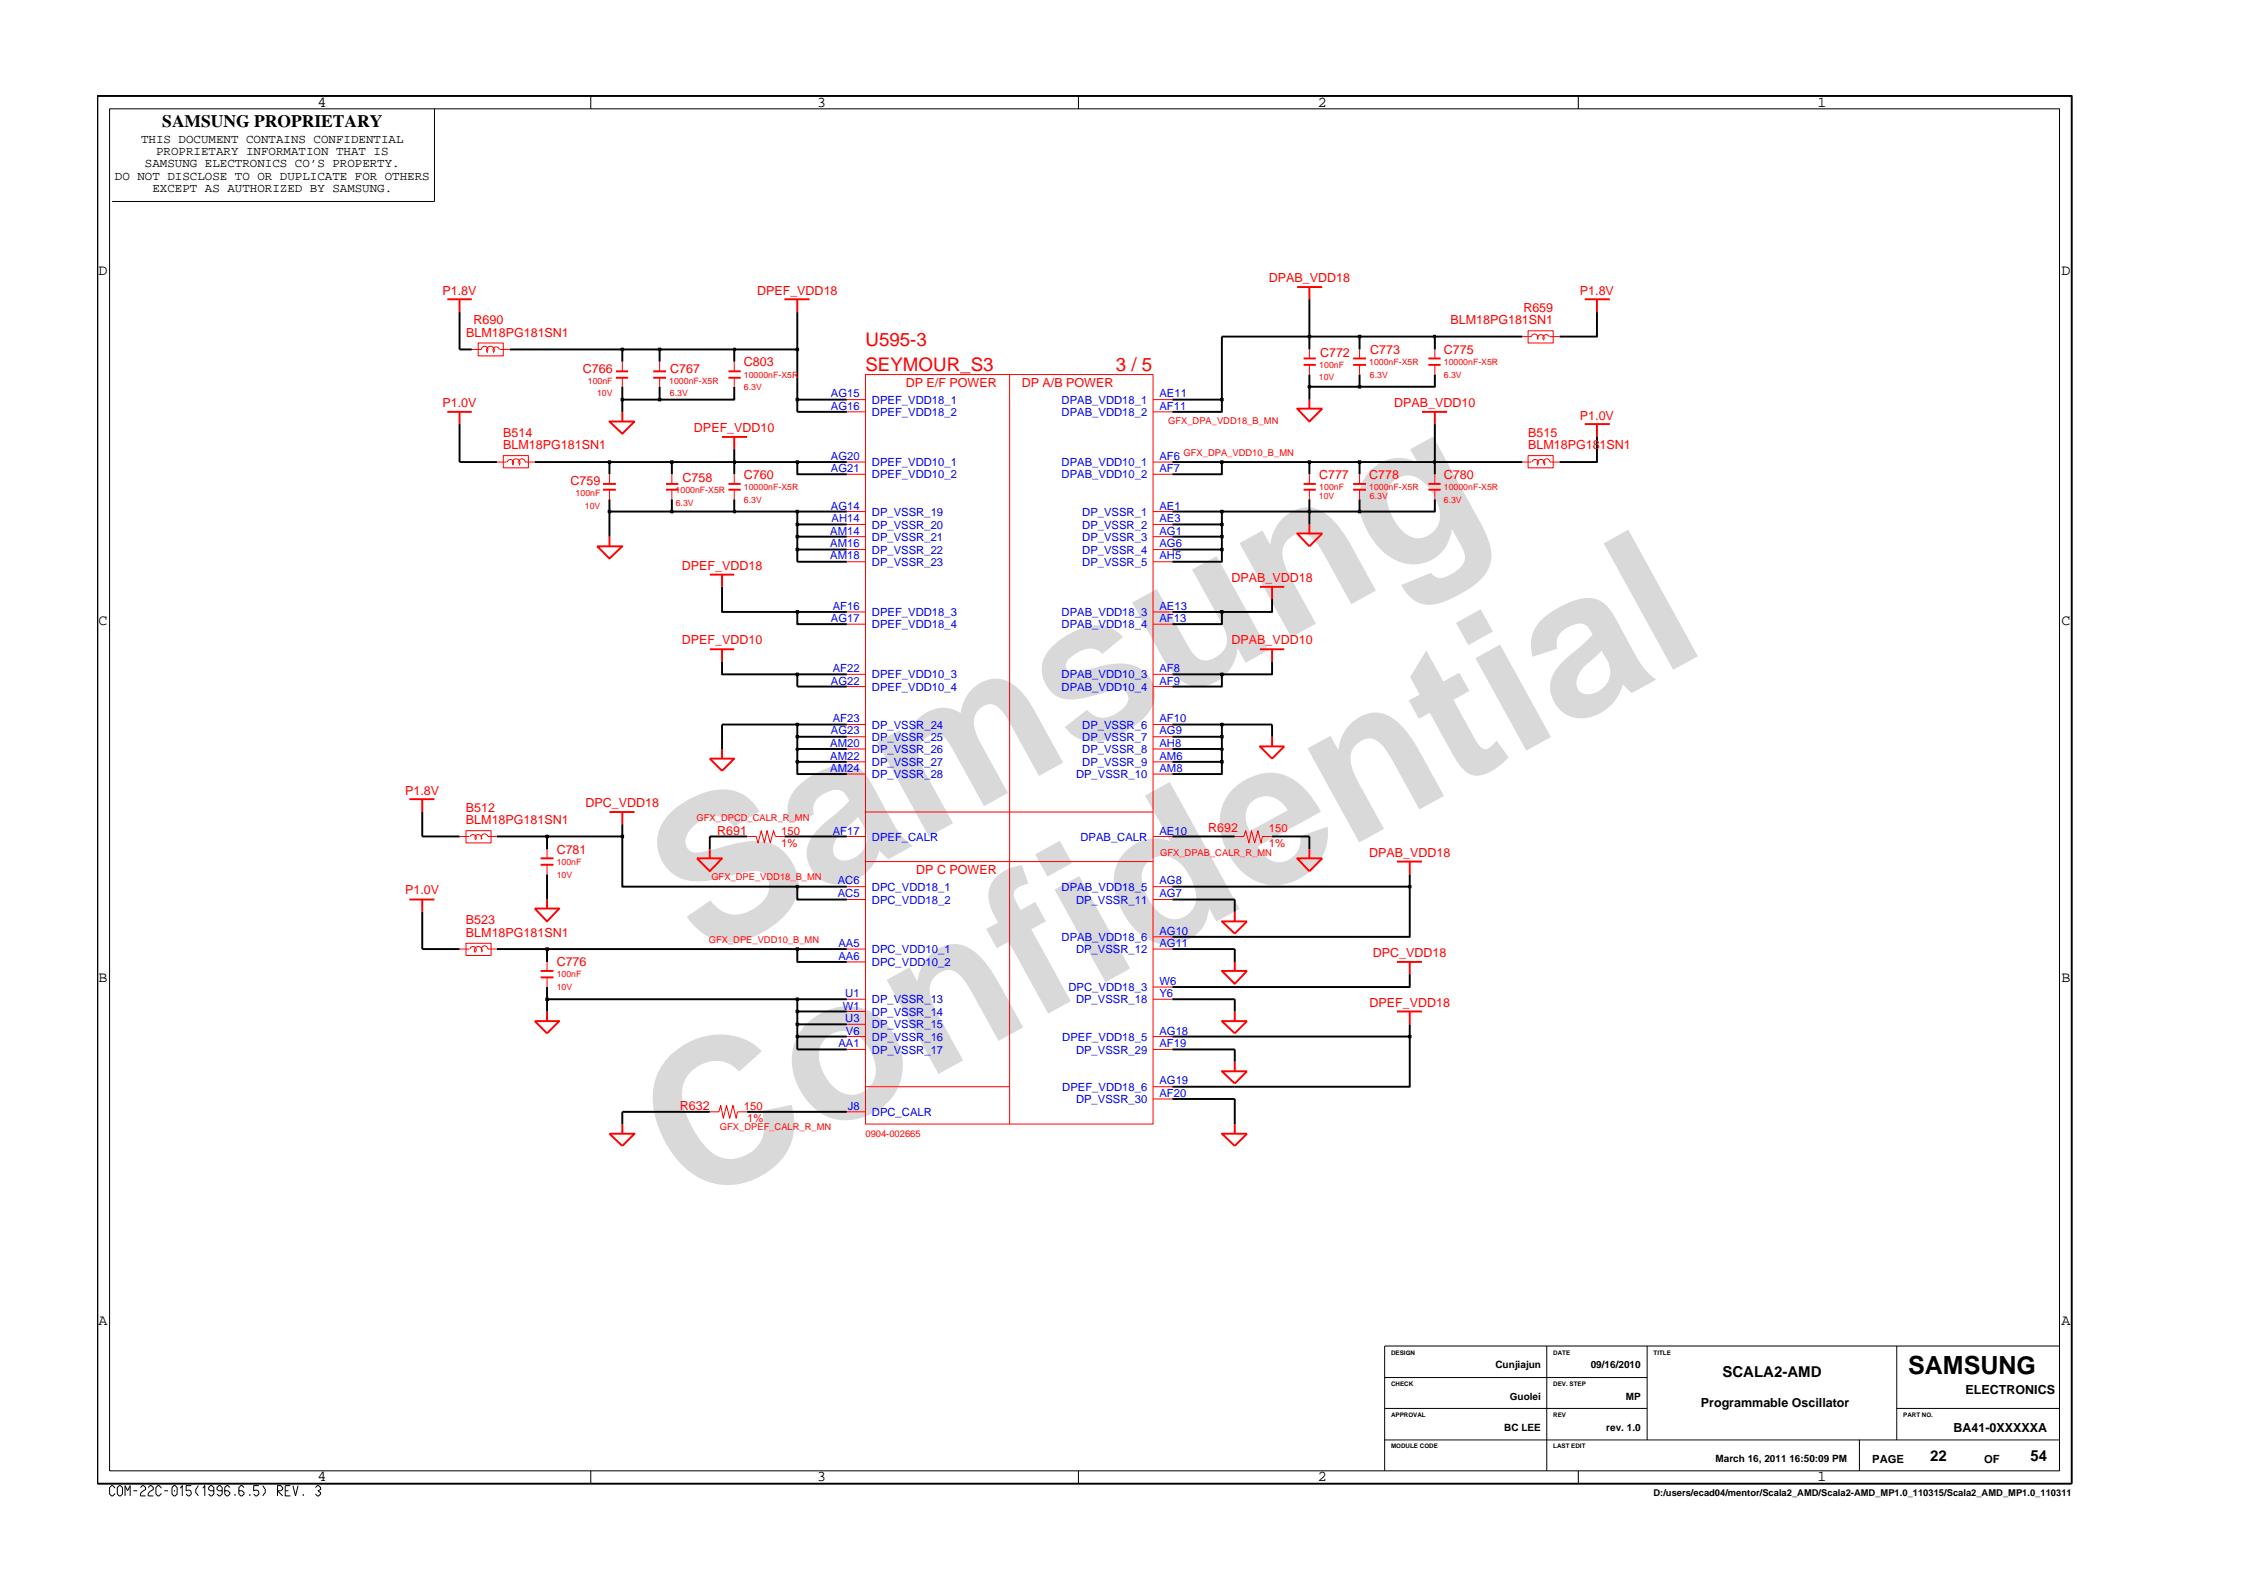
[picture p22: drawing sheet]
<svg xmlns="http://www.w3.org/2000/svg" width="297mm" height="210mm" viewBox="0 0 297 210" stroke-linecap="round" stroke-linejoin="round" font-family="sans-serif">
<defs><g id="words">
<g font-size="26.5" fill="#d9d9d9">
<text x="92.4" y="126.5" transform="rotate(-29 92.4 126.5)">Samsung</text>
<text x="91.1" y="159.2" transform="rotate(-29 91.1 159.2)">Confidential</text>
</g>
<text font-size="3.3" x="251.1" y="180.8">SAMSUNG</text>
<g font-size="2.5" fill="#f00">
<text x="113.9" y="45.6">U595-3</text>
<text x="113.9" y="48.9">SEYMOUR_S3</text>
<text x="146.8" y="48.9">3 / 5</text>
</g>
<text font-size="2.3" x="21.4" y="16.7">SAMSUNG PROPRIETARY</text>
<g font-size="2">
<text x="41.8" y="14">4</text>
<text x="107.6" y="14">3</text>
<text x="173.4" y="14">2</text>
<text x="239.2" y="14">1</text>
<text x="13" y="36.2">D</text>
<text x="271.3" y="36.2">D</text>
<text x="13" y="82.3">C</text>
<text x="271.3" y="82.3">C</text>
<text x="13" y="129.2">B</text>
<text x="271.3" y="129.2">B</text>
<text x="13" y="174.4">A</text>
<text x="271.3" y="174.4">A</text>
<text x="226.7" y="181.2">SCALA2-AMD</text>
<text x="41.8" y="195">4</text>
<text x="107.6" y="195">3</text>
<text x="173.4" y="195">2</text>
<text x="239.2" y="195">1</text>
<text x="254" y="192.2">22</text>
<text x="267.2" y="192.2">54</text>
</g>
<g font-size="1.6">
<text x="15.1" y="23.7">DO NOT DISCLOSE TO OR DUPLICATE FOR OTHERS</text>
<text x="18.6" y="18.8">THIS DOCUMENT CONTAINS CONFIDENTIAL</text>
<text x="19.1" y="22">SAMSUNG ELECTRONICS CO’S PROPERTY.</text>
<text x="20.5" y="20.4">PROPRIETARY INFORMATION THAT IS</text>
<text x="20.1" y="25.3">EXCEPT AS AUTHORIZED BY SAMSUNG.</text>
<text x="223.8" y="185.1">Programmable Oscillator</text>
<text x="258.7" y="183.5">ELECTRONICS</text>
<text x="257.1" y="188.4">BA41-0XXXXXA</text>
</g>
<g font-size="1.6" fill="#f00">
<text x="58.2" y="38.8">P1.8V</text>
<text x="99.6" y="38.8">DPEF_VDD18</text>
<text x="167" y="37.1">DPAB_VDD18</text>
<text x="200.5" y="41.1">R659</text>
<text x="207.9" y="38.8">P1.8V</text>
<text x="61.3" y="44.3">BLM18PG181SN1</text>
<text x="62.3" y="42.7">R690</text>
<text x="173.7" y="47">C772</text>
<text x="180.3" y="46.6">C773</text>
<text x="190" y="46.6">C775</text>
<text x="190.9" y="42.7">BLM18PG181SN1</text>
<text x="58.2" y="53.5">P1.0V</text>
<text x="76.7" y="49">C766</text>
<text x="88.2" y="49">C767</text>
<text x="97.9" y="48.2">C803</text>
<text x="119.2" y="50.9">DP E/F POWER</text>
<text x="134.5" y="50.9">DP A/B POWER</text>
<text x="183.5" y="53.5">DPAB_VDD10</text>
<text x="66.2" y="59.1">BLM18PG181SN1</text>
<text x="66.2" y="57.5">B514</text>
<text x="91.3" y="56.8">DPEF_VDD10</text>
<text x="201.1" y="57.5">B515</text>
<text x="201.1" y="59.1">BLM18PG181SN1</text>
<text x="207.9" y="55.2">P1.0V</text>
<text x="75.1" y="63.9">C759</text>
<text x="89.8" y="63.4">C758</text>
<text x="97.9" y="63">C760</text>
<text x="173.6" y="63">C777</text>
<text x="180.2" y="63">C778</text>
<text x="190" y="63">C780</text>
<text x="89.7" y="75">DPEF_VDD18</text>
<text x="162.1" y="76.6">DPAB_VDD18</text>
<text x="89.7" y="84.8">DPEF_VDD10</text>
<text x="162.1" y="84.8">DPAB_VDD10</text>
<text x="53.3" y="104.6">P1.8V</text>
<text x="61.3" y="106.9">B512</text>
<text x="77.1" y="106.2">DPC_VDD18</text>
<text x="61.3" y="108.5">BLM18PG181SN1</text>
<text x="73.3" y="112.4">C781</text>
<text x="94.4" y="109.9">R691</text>
<text x="159" y="109.5">R692</text>
<text x="180.2" y="112.8">DPAB_VDD18</text>
<text x="53.3" y="117.7">P1.0V</text>
<text x="120.6" y="115.1">DP C POWER</text>
<text x="61.3" y="121.6">B523</text>
<text x="61.3" y="123.3">BLM18PG181SN1</text>
<text x="180.7" y="125.9">DPC_VDD18</text>
<text x="73.3" y="127.2">C776</text>
<text x="180.2" y="132.5">DPEF_VDD18</text>
<text x="89.5" y="146.1">R632</text>
</g>
<g font-size="1.5" fill="#00f">
<text x="109.4" y="52.3">AG15</text>
<text x="109.4" y="53.9">AG16</text>
<text x="114.8" y="53.1">DPEF_VDD18_1</text>
<text x="139.7" y="53.1">DPAB_VDD18_1</text>
<text x="152.6" y="52.3">AE11</text>
<text x="152.6" y="53.9">AF11</text>
<text x="114.8" y="54.7">DPEF_VDD18_2</text>
<text x="139.7" y="54.7">DPAB_VDD18_2</text>
<text x="109.4" y="60.5">AG20</text>
<text x="109.4" y="62.1">AG21</text>
<text x="114.8" y="61.3">DPEF_VDD10_1</text>
<text x="114.8" y="63">DPEF_VDD10_2</text>
<text x="139.7" y="61.3">DPAB_VDD10_1</text>
<text x="139.7" y="63">DPAB_VDD10_2</text>
<text x="152.6" y="60.5">AF6</text>
<text x="152.6" y="62.1">AF7</text>
<text x="109.3" y="70.4">AM14</text>
<text x="109.4" y="67.1">AG14</text>
<text x="109.4" y="68.7">AH14</text>
<text x="114.8" y="67.9">DP_VSSR_19</text>
<text x="114.8" y="69.6">DP_VSSR_20</text>
<text x="114.8" y="71.2">DP_VSSR_21</text>
<text x="142.4" y="71.2">DP_VSSR_3</text>
<text x="142.4" y="67.9">DP_VSSR_1</text>
<text x="142.4" y="69.6">DP_VSSR_2</text>
<text x="152.6" y="70.4">AG1</text>
<text x="152.6" y="67.1">AE1</text>
<text x="152.6" y="68.7">AE3</text>
<text x="109.3" y="72">AM16</text>
<text x="109.3" y="73.6">AM18</text>
<text x="114.8" y="72.9">DP_VSSR_22</text>
<text x="114.8" y="74.5">DP_VSSR_23</text>
<text x="142.4" y="72.9">DP_VSSR_4</text>
<text x="142.4" y="74.5">DP_VSSR_5</text>
<text x="152.6" y="72">AG6</text>
<text x="152.6" y="73.6">AH5</text>
<text x="109.4" y="81.9">AG17</text>
<text x="109.6" y="80.2">AF16</text>
<text x="114.8" y="81.1">DPEF_VDD18_3</text>
<text x="114.8" y="82.7">DPEF_VDD18_4</text>
<text x="139.7" y="81.1">DPAB_VDD18_3</text>
<text x="139.7" y="82.7">DPAB_VDD18_4</text>
<text x="152.6" y="80.2">AE13</text>
<text x="152.6" y="81.9">AF13</text>
<text x="109.6" y="88.4">AF22</text>
<text x="114.8" y="89.3">DPEF_VDD10_3</text>
<text x="139.7" y="89.3">DPAB_VDD10_3</text>
<text x="152.6" y="88.4">AF8</text>
<text x="109.4" y="90.1">AG22</text>
<text x="109.6" y="95">AF23</text>
<text x="114.8" y="90.9">DPEF_VDD10_4</text>
<text x="114.8" y="95.9">DP_VSSR_24</text>
<text x="139.7" y="90.9">DPAB_VDD10_4</text>
<text x="142.4" y="95.9">DP_VSSR_6</text>
<text x="152.6" y="95">AF10</text>
<text x="152.6" y="90.1">AF9</text>
<text x="109.3" y="100">AM22</text>
<text x="109.3" y="101.6">AM24</text>
<text x="109.3" y="98.3">AM20</text>
<text x="109.4" y="96.7">AG23</text>
<text x="114.8" y="100.8">DP_VSSR_27</text>
<text x="114.8" y="97.5">DP_VSSR_25</text>
<text x="114.8" y="99.1">DP_VSSR_26</text>
<text x="142.4" y="97.5">DP_VSSR_7</text>
<text x="142.4" y="99.1">DP_VSSR_8</text>
<text x="142.4" y="100.8">DP_VSSR_9</text>
<text x="152.6" y="96.7">AG9</text>
<text x="152.6" y="98.3">AH8</text>
<text x="152.6" y="101.6">AM8</text>
<text x="152.6" y="100">AM6</text>
<text x="114.8" y="102.4">DP_VSSR_28</text>
<text x="141.6" y="102.4">DP_VSSR_10</text>
<text x="109.6" y="109.9">AF17</text>
<text x="114.8" y="110.6">DPEF_CALR</text>
<text x="142.2" y="110.6">DPAB_CALR</text>
<text x="152.6" y="109.9">AE10</text>
<text x="110.3" y="118.1">AC5</text>
<text x="110.3" y="116.4">AC6</text>
<text x="114.8" y="118.9">DPC_VDD18_2</text>
<text x="114.8" y="117.2">DPC_VDD18_1</text>
<text x="139.7" y="117.2">DPAB_VDD18_5</text>
<text x="141.6" y="118.9">DP_VSSR_11</text>
<text x="152.6" y="118.1">AG7</text>
<text x="152.6" y="116.4">AG8</text>
<text x="110.3" y="124.7">AA5</text>
<text x="114.8" y="125.4">DPC_VDD10_1</text>
<text x="139.7" y="123.8">DPAB_VDD18_6</text>
<text x="141.6" y="125.4">DP_VSSR_12</text>
<text x="152.6" y="124.7">AG11</text>
<text x="152.6" y="123">AG10</text>
<text x="110.3" y="126.3">AA6</text>
<text x="111.3" y="131.2">U1</text>
<text x="114.8" y="127.1">DPC_VDD10_2</text>
<text x="140.6" y="130.4">DPC_VDD18_3</text>
<text x="152.6" y="131.2">Y6</text>
<text x="152.6" y="129.6">W6</text>
<text x="110.3" y="137.8">AA1</text>
<text x="110.9" y="132.9">W1</text>
<text x="111.3" y="134.5">U3</text>
<text x="111.3" y="136.2">V6</text>
<text x="114.8" y="132">DP_VSSR_13</text>
<text x="114.8" y="133.6">DP_VSSR_14</text>
<text x="114.8" y="135.3">DP_VSSR_15</text>
<text x="114.8" y="137">DP_VSSR_16</text>
<text x="139.8" y="137">DPEF_VDD18_5</text>
<text x="141.6" y="132">DP_VSSR_18</text>
<text x="152.6" y="137.8">AF19</text>
<text x="152.6" y="136.2">AG18</text>
<text x="114.8" y="138.6">DP_VSSR_17</text>
<text x="139.8" y="143.6">DPEF_VDD18_6</text>
<text x="141.6" y="138.6">DP_VSSR_29</text>
<text x="152.6" y="142.7">AG19</text>
<text x="111.6" y="146">J8</text>
<text x="114.8" y="146.9">DPC_CALR</text>
<text x="141.6" y="145.2">DP_VSSR_30</text>
<text x="152.6" y="144.4">AF20</text>
</g>
<g font-size="1.5" fill="#f00">
<text x="102.8" y="111.5">1%</text>
<text x="102.8" y="109.9">150</text>
<text x="167" y="111.5">1%</text>
<text x="167" y="109.4">150</text>
<text x="97.9" y="146">150</text>
<text x="98.3" y="147.7">1%</text>
</g>
<g font-size="1.5">
<text x="246.4" y="192.5">PAGE</text>
<text x="261.1" y="192.5">OF</text>
</g>
<g font-size="1.3">
<text x="196.8" y="180.1">Cunjiajun</text>
<text x="198.7" y="184.2">Guolei</text>
<text x="209.3" y="180.1">09/16/2010</text>
<text x="214" y="184.2">MP</text>
<text x="198" y="188.3">BC LEE</text>
<text x="211.4" y="188.3">rev. 1.0</text>
<text x="225.8" y="192.4">March 16, 2011 16:50:09 PM</text>
</g>
<g font-size="1.2" fill="#f00">
<text x="77.4" y="50.5">100nF</text>
<text x="78.6" y="52.2">10V</text>
<text x="88.1" y="50.5">1000nF-X5R</text>
<text x="88.2" y="52.2">6.3V</text>
<text x="97.9" y="51.3">6.3V</text>
<text x="97.9" y="49.7">10000nF-X5R</text>
<text x="173.6" y="50.1">10V</text>
<text x="173.6" y="48.4">100nF</text>
<text x="180.2" y="48">1000nF-X5R</text>
<text x="180.3" y="49.7">6.3V</text>
<text x="190" y="49.7">6.3V</text>
<text x="190" y="48">10000nF-X5R</text>
<text x="153.7" y="55.8">GFX_DPA_VDD18_B_MN</text>
<text x="155.8" y="60">GFX_DPA_VDD10_B_MN</text>
<text x="75.8" y="65.3">100nF</text>
<text x="88.9" y="64.9">1000nF-X5R</text>
<text x="97.9" y="64.5">10000nF-X5R</text>
<text x="173.6" y="65.7">10V</text>
<text x="173.6" y="64.5">100nF</text>
<text x="180.2" y="64.5">1000nF-X5R</text>
<text x="180.3" y="65.7">6.3V</text>
<text x="190" y="64.5">10000nF-X5R</text>
<text x="77" y="67">10V</text>
<text x="88.9" y="66.6">6.3V</text>
<text x="97.9" y="66.1">6.3V</text>
<text x="190" y="66.1">6.3V</text>
<text x="73.3" y="113.8">100nF</text>
<text x="91.7" y="108">GFX_DPCD_CALR_R_MN</text>
<text x="152.7" y="112.6">GFX_DPAB_CALR_R_MN</text>
<text x="73.3" y="115.5">10V</text>
<text x="93.6" y="115.8">GFX_DPE_VDD18_B_MN</text>
<text x="93.3" y="124.1">GFX_DPE_VDD10_B_MN</text>
<text x="73.3" y="128.6">100nF</text>
<text x="73.3" y="130.2">10V</text>
<text x="94.8" y="148.8">GFX_DPEF_CALR_R_MN</text>
<text x="113.9" y="149.6">0904-002665</text>
</g>
<text font-size="1.2" x="217.6" y="196.9">D:/users/ecad04/mentor/Scala2_AMD/Scala2-AMD_MP1.0_110315/Scala2_AMD_MP1.0_110311</text>
<g font-size=".8">
<text x="183.1" y="178.3">DESIGN</text>
<text x="204.4" y="178.3">DATE</text>
<text x="217.6" y="178.3">TITLE</text>
<text x="183.1" y="182.3">CHECK</text>
<text x="204.4" y="182.3">DEV. STEP</text>
<text x="183.1" y="186.5">APPROVAL</text>
<text x="183.1" y="190.6">MODULE CODE</text>
<text x="204.4" y="186.5">REV</text>
<text x="204.4" y="190.6">LAST EDIT</text>
<text x="250.5" y="186.5">PART NO.</text>
</g>
</g></defs>
<g fill="none" stroke="#f00" stroke-width=".25">
<path d="M58.9 39.4h3.2M60.5 39.4v1.7M103.2 39.4h3.3M104.9 39.4v1.7M170.7 37.8h3.3M172.3 37.8v1.6M208.6 39.4h3.3M210.2 39.4v1.7M58.9 54.2h3.2M60.5 54.2v1.6M80.2 55.5h3.3l-1.6 1.6zM81.1 48.9h1.6"/>
<path d="M81.1 49.7h1.6M81.9 54.2v1.3M86 48.9h1.7M86 49.7h1.7M95 57.5h3.3M95.9 48.9h1.6M95.9 49.7h1.6M96.6 57.5v1.6M170.7 53.8h3.3l-1.7 1.7zM171.6 47.2h1.6M171.6 48h1.6M172.3 52.6v1.2"/>
<path d="M178.1 47.2h1.7M178.1 48h1.7M187.1 54.2h3.3M188 47.2h1.6M188 48h1.6M188.8 54.2v1.6M208.6 55.8h3.3M210.2 55.8v1.7M78.6 71.9h3.3l-1.7 1.6zM79.4 63.7h1.7M79.4 64.4h1.7M80.2 70.6v1.3"/>
<path d="M87.7 63.7h1.6M87.7 64.4h1.6M93.4 75.6h3.2M95 75.6v1.6M95.9 63.7h1.6M95.9 64.4h1.6M165.8 77.2h3.2M167.4 77.2v1.6M170.7 70.2h3.3l-1.7 1.7zM171.6 63.7h1.6M171.6 64.4h1.6M172.3 69v1.2"/>
<path d="M178.1 63.7h1.7M178.1 64.4h1.7M188 63.7h1.6M188 64.4h1.6M93.4 99.8h3.2l-1.6 1.6zM93.4 85.4h3.2M95 85.4v1.7M95 98.6v1.2M165.8 98.2h3.2l-1.6 1.6zM165.8 85.4h3.2M167.4 85.4v1.7M167.4 97v1.2"/>
<path d="M53.9 118.4h3.3M53.9 105.2h3.3M55.6 105.2v1.7M55.6 118.4v1.6M70.4 119.6h3.2l-1.6 1.7zM71.1 113h1.7M71.1 113.8h1.7M72 118.4v1.2M80.2 106.9h3.3M81.9 106.9v1.6M91.7 113h3.3l-1.6 1.7zM93.4 111.8v1.2"/>
<path d="M162.5 120v1.3M170.7 113h3.3l-1.7 1.7zM172.3 111.8v1.2M183.8 113.4h3.3M185.5 113.4v1.7M70.4 134.4h3.2l-1.6 1.6zM71.1 127.8h1.7M71.1 128.6h1.7M72 133.1v1.3M160.8 127.8h3.3l-1.6 1.7zM160.8 134.4h3.3l-1.6 1.6zM160.8 121.3h3.3l-1.6 1.6z"/>
<path d="M162.5 126.6v1.2M162.5 133.1v1.3M162.5 139.7v1.3M183.8 133.1h3.3M183.8 126.6h3.3M185.5 126.6v1.6M185.5 133.1v1.7M80.2 149.2h3.3l-1.6 1.6zM81.9 147.9v1.3M160.8 141h3.3l-1.6 1.6zM160.8 149.2h3.3l-1.6 1.6zM162.5 147.9v1.3"/>
</g>
<g fill="none" stroke="#f00" stroke-width=".13">
<path d="M62.1 46h1.3a.42 .42 0 0 1 .5-.4 .42 .42 0 0 1 .2 .7M62.9 45.1h3.3v1.7h-3.3zM64.9 46.4a.51 .51 0 0 0 0-.7 .51 .51 0 0 0-.7 0 .51 .51 0 0 0 0 .7M65.7 46a.42 .42 0 0 0-.6-.3 .42 .42 0 0 0-.1 .7M65.8 46h1.3M66.2 60h3.3v1.6h-3.3zM81.9 47.6v1.3M81.9 49.7v1.2M86.8 47.6v1.3M86.8 49.7v1.2M96.6 47.6v1.3M96.6 49.7v1.2"/>
<path d="M111.4 52.6h2.5M111.4 54.2h2.5M113.9 49.3v.1M113.9 49.3h37.9v98.6h-37.9zM132.9 49.3v98.6M151.8 52.6h2.5M151.8 54.2h2.5M172.3 46v1.2M172.3 48v1.3M178.9 46v1.2M178.9 48v1.3M188.8 46v1.2"/>
<path d="M188.8 48v1.3M200.3 44.3h1.2M201.1 60h3.3v1.6h-3.3zM201.1 43.5h3.3v1.6h-3.3zM201.5 44.3a.42 .42 0 0 1 .6-.3 .42 .42 0 0 1 .2 .6M202.4 44.7a.42 .42 0 0 1 .4-.7 .42 .42 0 0 1 .4 .7M203.9 44.3a.42 .42 0 0 0-.6-.2 .42 .42 0 0 0-.1 .7M204 44.3h1.3M65.4 60.8h1.3M66.8 60.8a.42 .42 0 0 1 .6-.3 .42 .42 0 0 1 .1 .7M67.5 61.2a.51 .51 0 0 1 .1-.7 .51 .51 0 0 1 .7 0 .51 .51 0 0 1 0 .7M70.4 60.8h-1.3a.42 .42 0 0 0-.6-.4 .42 .42 0 0 0-.1 .7"/>
<path d="M80.2 62.4v1.3M80.2 64.4v1.3M88.4 62.4v1.3M88.4 64.4v1.3M96.6 62.4v1.3M96.6 64.4v1.3M111.4 60.8h2.5M111.4 62.4h2.5M111.4 67.3h2.5M111.4 69h2.5M111.4 70.6h2.5M111.4 72.3h2.5"/>
<path d="M111.4 73.9h2.5M151.8 60.8h2.5M151.8 62.4h2.5M151.8 67.3h2.5M151.8 69h2.5M151.8 70.6h2.5M151.8 72.3h2.5M151.8 73.9h2.5M172.3 62.4v1.3M172.3 64.4v1.3M178.9 62.4v1.3M178.9 64.4v1.3"/>
<path d="M188.8 62.4v1.3M188.8 64.4v1.3M200.3 60.8h1.2M201.6 60.8a.42 .42 0 0 1 .6-.3 .42 .42 0 0 1 .1 .7M202.4 61.2a.51 .51 0 0 1 .4-.7 .51 .51 0 0 1 .4 .7M205.3 60.8h-1.3a.42 .42 0 0 0-.6-.4 .42 .42 0 0 0-.1 .7M111.4 88.7h2.5M111.4 90.4h2.5M111.4 80.5h2.5M111.4 82.1h2.5M111.4 95.3h2.5M111.4 97h2.5"/>
<path d="M111.4 98.6h2.5M151.8 88.7h2.5M151.8 90.4h2.5M151.8 80.5h2.5M151.8 82.1h2.5M151.8 95.3h2.5M151.8 97h2.5M151.8 98.6h2.5M60.5 110.1h1.3M61.3 109.3h3.3v1.6h-3.3zM61.9 110.1a.42 .42 0 0 1 .6-.2 .42 .42 0 0 1 .1 .6M62.6 110.5a.42 .42 0 0 1 .3-.7 .42 .42 0 0 1 .4 .7"/>
<path d="M65.4 110.1h-1.2a.42 .42 0 0 0-.6-.3 .42 .42 0 0 0-.1 .6M72 111.8v1.2M72 113.8v1.3M98.3 110.1h1.2l.3 .8 .4-1.6 .4 1.6 .4-1.6 .4 1.6 .4-1.6 .3 .8h1.1M111.4 116.7h2.5M111.4 110.1h2.5M111.4 118.4h2.5M111.4 100.3h2.5M111.4 101.9h2.5M113.9 106.9h37.9M113.9 113.4h37.9M151.8 116.7h2.5"/>
<path d="M151.8 110.1h2.5M151.8 118.4h2.5M151.8 100.3h2.5M151.8 101.9h2.5M162.5 110.1h1.2l.2-.8 .5 1.6 .3-1.6 .4 1.6 .5-1.6 .4 1.6 .1-.8h1.3M60.5 124.9h1.3M61.3 124.1h3.3v1.6h-3.3zM61.8 124.9a.42 .42 0 0 1 .7-.3 .42 .42 0 0 1 0 .7 .51 .51 0 0 1 .4-.7 .51 .51 0 0 1 .5 .7M65.4 124.9h-1.2a.42 .42 0 0 0-.6-.4 .42 .42 0 0 0-.1 .7M72 126.6v1.2M72 128.6v1.3M111.4 124.9h2.5"/>
<path d="M111.4 136.4h2.5M111.4 138.1h2.5M111.4 131.5h2.5M111.4 134.8h2.5M111.4 133.1h2.5M111.4 126.6h2.5M151.8 124.9h2.5M151.8 136.4h2.5M151.8 123.3h2.5M151.8 138.1h2.5M151.8 131.5h2.5M151.8 129.9h2.5"/>
<path d="M93.4 146.3h1.2l.3-.8 .3 1.7 .4-1.7 .4 1.7 .5-1.7 .4 1.7 .2-.9h1.2M111.4 146.3h2.5M113.9 143h19M151.8 143h2.5M151.8 144.6h2.5"/>
</g>
<g fill="none" stroke="#000" stroke-width=".25">
<path d="M12.8 12.6h259.9v182.7h-259.9zM172.3 39.4v6.6M60.5 41.1v4.9h1.6M60.5 55.8v5h4.9M67.1 46h37.8M81.9 46v1.6M81.9 50.9v3.3M81.9 52.6h4.9M86.8 46v1.6M86.8 50.9v1.7M96.6 50.9v1.7h-9.8M96.6 46v1.6"/>
<path d="M96.6 59.1v3.3M104.9 41.1v13.1h6.5M104.9 52.6h6.5M154.3 52.6h6.5M160.8 52.6v1.6h-6.5M172.3 49.3v3.3M172.3 50.9h6.6M178.9 44.3v1.7M178.9 49.3v1.6M188.8 49.3v1.6h-9.9M188.8 44.3v1.7M188.8 55.8v6.6"/>
<path d="M200.3 44.3h-39.5v8.3M210.2 57.5v3.3h-4.9M210.2 41.1v3.2h-4.9M70.4 60.8h41M80.2 60.8v1.6M80.2 65.7v4.9M80.2 67.3h31.2M88.4 60.8v1.6M88.4 65.7v1.6M95 77.2v3.3h9.9M96.6 65.7v1.6M104.9 60.8v1.6h6.5"/>
<path d="M104.9 67.3v6.6h6.5M104.9 72.3h6.5M104.9 70.6h6.5M104.9 69h6.5M154.3 72.3h6.5M154.3 70.6h6.5M154.3 69h6.5M154.3 67.3h24.6M154.3 60.8h46M160.8 72.3v1.6h-6.5M160.8 60.8v1.6h-6.5M160.8 67.3v5"/>
<path d="M167.4 78.8v1.7h-6.6M172.3 60.8v1.6M172.3 65.7v3.3M178.9 60.8v1.6M178.9 65.7v1.6M188.8 65.7v1.6h-9.9M95 87.1v1.6h9.9M104.9 80.5v1.6h6.5M104.9 88.7v1.7h6.5M104.9 95.3v5M104.9 98.6h6.5M104.9 97h6.5"/>
<path d="M104.9 88.7h6.5M104.9 80.5h6.5M111.4 95.3h-16.4v3.3M154.3 98.6h6.5M154.3 97h6.5M154.3 95.3h13.1v1.7M154.3 88.7h6.5M154.3 80.5h6.5M160.8 88.7v1.7h-6.5M160.8 80.5v1.6h-6.5M160.8 95.3v5M167.4 87.1v1.6h-6.6"/>
<path d="M55.6 106.9v3.2h4.9M55.6 120v4.9h4.9M65.4 110.1h16.5M72 110.1v1.7M72 115.1v3.3M81.9 110.1v6.6h23M81.9 108.5v1.6M98.3 110.1h-4.9v1.7M103.2 110.1h8.2M104.9 116.7v1.7h6.5M104.9 100.3v1.6h6.5M104.9 116.7h6.5"/>
<path d="M104.9 100.3h6.5M154.3 118.4h8.2v1.6M154.3 116.7h31.2M154.3 110.1h8.2M154.3 100.3h6.5M160.8 100.3v1.6h-6.5M167.4 110.1h4.9v1.7M185.5 116.7v6.6h-31.2M185.5 115.1v1.6M65.4 124.9h46M72 124.9v1.7M72 129.9v3.2"/>
<path d="M72 131.5h39.4M104.9 124.9v1.7h6.5M104.9 131.5v6.6h6.5M104.9 136.4h6.5M104.9 134.8h6.5M104.9 133.1h6.5M154.3 124.9h8.2v1.7M154.3 131.5h8.2v1.6M154.3 138.1h8.2v1.6M154.3 136.4h31.2M185.5 136.4v6.6h-31.2M185.5 128.2v1.7h-31.2"/>
<path d="M185.5 134.8v1.6M93.4 146.3h-11.5v1.6M98.3 146.3h13.1M154.3 144.6h8.2v3.3"/>
</g>
<g fill="#000">
<path d="M81.7 52.4h.4v.4h-.4z" fill-rule="evenodd"/>
<path d="M81.7 45.8h.4v.4h-.4z" fill-rule="evenodd"/>
<path d="M86.6 52.4h.4v.4h-.4z" fill-rule="evenodd"/>
<path d="M86.6 45.8h.4v.4h-.4z" fill-rule="evenodd"/>
<path d="M96.5 45.8h.3v.4h-.3z" fill-rule="evenodd"/>
<path d="M104.8 52.4h.3v.4h-.3z" fill-rule="evenodd"/>
<path d="M104.8 45.8h.3v.4h-.3z" fill-rule="evenodd"/>
<path d="M160.6 52.4h.4v.4h-.4z" fill-rule="evenodd"/>
<path d="M172.2 50.7h.3v.4h-.3z" fill-rule="evenodd"/>
<path d="M172.2 44.1h.3v.4h-.3z" fill-rule="evenodd"/>
<path d="M178.8 50.7h.3v.4h-.3z" fill-rule="evenodd"/>
<path d="M178.8 44.1h.3v.4h-.3z" fill-rule="evenodd"/>
<path d="M188.7 44.1h.2v.4h-.2z" fill-rule="evenodd"/>
<path d="M80 67.2h.4v.3h-.4z" fill-rule="evenodd"/>
<path d="M80 60.6h.4v.4h-.4z" fill-rule="evenodd"/>
<path d="M88.3 67.2h.3v.3h-.3z" fill-rule="evenodd"/>
<path d="M88.3 60.6h.3v.4h-.3z" fill-rule="evenodd"/>
<path d="M96.5 67.2h.3v.3h-.3z" fill-rule="evenodd"/>
<path d="M96.5 60.6h.3v.4h-.3z" fill-rule="evenodd"/>
<path d="M104.8 72.2h.3v.3h-.3z" fill-rule="evenodd"/>
<path d="M104.8 70.5h.3v.3h-.3z" fill-rule="evenodd"/>
<path d="M104.8 68.8h.3v.4h-.3z" fill-rule="evenodd"/>
<path d="M104.8 67.2h.3v.3h-.3z" fill-rule="evenodd"/>
<path d="M104.8 60.6h.3v.4h-.3z" fill-rule="evenodd"/>
<path d="M160.6 72.2h.4v.3h-.4z" fill-rule="evenodd"/>
<path d="M160.6 70.5h.4v.3h-.4z" fill-rule="evenodd"/>
<path d="M160.6 68.8h.4v.4h-.4z" fill-rule="evenodd"/>
<path d="M160.6 67.2h.4v.3h-.4z" fill-rule="evenodd"/>
<path d="M160.6 60.6h.4v.4h-.4z" fill-rule="evenodd"/>
<path d="M172.2 67.2h.3v.3h-.3z" fill-rule="evenodd"/>
<path d="M172.2 60.6h.3v.4h-.3z" fill-rule="evenodd"/>
<path d="M178.8 67.2h.3v.3h-.3z" fill-rule="evenodd"/>
<path d="M178.8 60.6h.3v.4h-.3z" fill-rule="evenodd"/>
<path d="M188.7 60.6h.2v.4h-.2z" fill-rule="evenodd"/>
<path d="M104.8 98.5h.3v.2h-.3z" fill-rule="evenodd"/>
<path d="M104.8 96.8h.3v.3h-.3z" fill-rule="evenodd"/>
<path d="M104.8 95.2h.3v.3h-.3z" fill-rule="evenodd"/>
<path d="M104.8 88.6h.3v.3h-.3z" fill-rule="evenodd"/>
<path d="M104.8 80.4h.3v.3h-.3z" fill-rule="evenodd"/>
<path d="M160.6 98.5h.4v.2h-.4z" fill-rule="evenodd"/>
<path d="M160.6 96.8h.4v.3h-.4z" fill-rule="evenodd"/>
<path d="M160.6 95.2h.4v.3h-.4z" fill-rule="evenodd"/>
<path d="M160.6 88.6h.4v.3h-.4z" fill-rule="evenodd"/>
<path d="M160.6 80.4h.4v.3h-.4z" fill-rule="evenodd"/>
<path d="M71.8 109.9h.4v.4h-.4z" fill-rule="evenodd"/>
<path d="M81.7 109.9h.4v.4h-.4z" fill-rule="evenodd"/>
<path d="M104.8 116.5h.3v.4h-.3z" fill-rule="evenodd"/>
<path d="M104.8 100.1h.3v.3h-.3z" fill-rule="evenodd"/>
<path d="M160.6 100.1h.4v.3h-.4z" fill-rule="evenodd"/>
<path d="M185.4 116.5h.3v.4h-.3z" fill-rule="evenodd"/>
<path d="M71.8 131.3h.4v.4h-.4z" fill-rule="evenodd"/>
<path d="M71.8 124.7h.4v.4h-.4z" fill-rule="evenodd"/>
<path d="M104.8 136.2h.3v.4h-.3z" fill-rule="evenodd"/>
<path d="M104.8 134.6h.3v.4h-.3z" fill-rule="evenodd"/>
<path d="M104.8 132.9h.3v.4h-.3z" fill-rule="evenodd"/>
<path d="M104.8 131.3h.3v.4h-.3z" fill-rule="evenodd"/>
<path d="M104.8 124.7h.3v.4h-.3z" fill-rule="evenodd"/>
<path d="M185.4 136.2h.3v.4h-.3z" fill-rule="evenodd"/>
</g>
<g fill="none" stroke="#000" stroke-width=".13">
<path d="M14.4 14.3h256.6v179.3h-256.6zM57.2 14.3v12.2h-42.4M77.8 12.6v1.7M141.9 12.6v1.7M207.7 12.6v1.7M81.7 52.4h.4v.4h-.4zM81.7 45.8h.4v.4h-.4zM86.6 52.4h.4v.4h-.4zM86.6 45.8h.4v.4h-.4zM96.5 45.8h.3v.4h-.3zM104.8 52.4h.3v.4h-.3zM104.8 45.8h.3v.4h-.3z"/>
<path d="M160.6 52.4h.4v.4h-.4zM172.2 50.7h.3v.4h-.3zM172.2 44.1h.3v.4h-.3zM178.8 50.7h.3v.4h-.3zM178.8 44.1h.3v.4h-.3zM188.7 44.1h.2v.4h-.2zM80 67.2h.4v.3h-.4zM80 60.6h.4v.4h-.4zM88.3 67.2h.3v.3h-.3zM88.3 60.6h.3v.4h-.3zM96.5 67.2h.3v.3h-.3zM96.5 60.6h.3v.4h-.3z"/>
<path d="M104.8 72.2h.3v.3h-.3zM104.8 70.5h.3v.3h-.3zM104.8 68.8h.3v.4h-.3zM104.8 67.2h.3v.3h-.3zM104.8 60.6h.3v.4h-.3zM160.6 72.2h.4v.3h-.4zM160.6 70.5h.4v.3h-.4zM160.6 68.8h.4v.4h-.4zM160.6 67.2h.4v.3h-.4zM160.6 60.6h.4v.4h-.4zM172.2 67.2h.3v.3h-.3zM172.2 60.6h.3v.4h-.3z"/>
<path d="M178.8 67.2h.3v.3h-.3zM178.8 60.6h.3v.4h-.3zM188.7 60.6h.2v.4h-.2zM104.8 98.5h.3v.2h-.3zM104.8 96.8h.3v.3h-.3zM104.8 95.2h.3v.3h-.3zM104.8 88.6h.3v.3h-.3zM104.8 80.4h.3v.3h-.3zM160.6 98.5h.4v.2h-.4zM160.6 96.8h.4v.3h-.4zM160.6 95.2h.4v.3h-.4zM160.6 88.6h.4v.3h-.4z"/>
<path d="M160.6 80.4h.4v.3h-.4zM71.8 109.9h.4v.4h-.4zM81.7 109.9h.4v.4h-.4zM104.8 116.5h.3v.4h-.3zM104.8 100.1h.3v.3h-.3zM160.6 100.1h.4v.3h-.4zM185.4 116.5h.3v.4h-.3zM71.8 131.3h.4v.4h-.4zM71.8 124.7h.4v.4h-.4zM104.8 136.2h.3v.4h-.3zM104.8 134.6h.3v.4h-.3zM104.8 132.9h.3v.4h-.3z"/>
<path d="M104.8 131.3h.3v.4h-.3zM104.8 124.7h.3v.4h-.3zM185.4 136.2h.3v.4h-.3zM203.6 177.1v16.5M216.8 177.1v12.4M249.6 177.1v12.4M271 177.1h-88.8v16.5M15.1 195.8l-.3-.3h-.1l-.3 .3v.8l.3 .3h.1l.3-.4M15.7 195.5h.2l.2 .3v.8l-.2 .3h-.2l-.3-.3v-.8zM16.5 196.9v-1.4l.3 .7 .3-.7v1.4M17.6 196.2h.5M18.5 195.8l.2-.3h.2l.3 .3v.2l-.5 .3-.2 .3v.3h.7"/>
<path d="M19.5 195.8l.3-.3h.1l.3 .3v.2l-.4 .3-.3 .3v.3h.7M21.2 195.8l-.3-.3h-.1l-.3 .3v.8l.3 .3h.1l.3-.4M21.6 196.2h.5M22.9 195.5h.2l.2 .3v.8l-.2 .3h-.2l-.3-.3v-.8zM23 196.1v.2M23.7 195.8l.3-.3v1.4M25.2 195.5h-.7v.7l.4-.1 .2 .1 .1 .2v.2l-.3 .3h-.1l-.3-.3M26.1 195.5l-.3 .5v.4l.3 .5M26.7 195.8l.3-.3v1.4M28.1 196.2h-.4l-.2-.2v-.2l.2-.3h.2l.2 .3v.8l-.2 .3h-.2l-.2-.3M29.2 196.2h-.4l-.2-.2v-.2l.2-.3h.2l.2 .3v.8l-.2 .3h-.2l-.2-.3M30.3 195.8l-.3-.3h-.2l-.2 .3v.8l.2 .3h.2l.3-.3v-.2l-.3-.2h-.4"/>
<path d="M30.9 196.6v.3M32.1 195.8l-.2-.3h-.2l-.3 .3v.8l.3 .3h.2l.2-.3v-.2l-.2-.2h-.5M32.9 196.6v.3M34.1 195.5h-.7v.7l.4-.1 .2 .1 .1 .2v.2l-.3 .3h-.2l-.2-.3M34.6 195.5l.3 .5v.4l-.3 .5M36.5 196.9v-1.4h.4l.3 .3v.2l-.3 .2h-.4l.7 .7M37.5 196.2h.5M38.2 195.5h-.7v1.4h.7M38.6 195.5l.3 1.4 .3-1.4M39.9 196.6v.3M41.5 195.8l.3-.3h.1l.3 .3v.2l-.3 .2 .3 .2v.2l-.3 .3h-.1l-.3-.3M77.8 193.6v1.7"/>
<path d="M141.9 193.6v1.7M182.2 189.5h88.8M182.2 185.3h34.6M182.2 181.3h34.6M207.7 193.6v1.7M244.7 189.5v4.1M249.6 185.3h21.4"/>
</g>
<use href="#words"/>
</svg>
